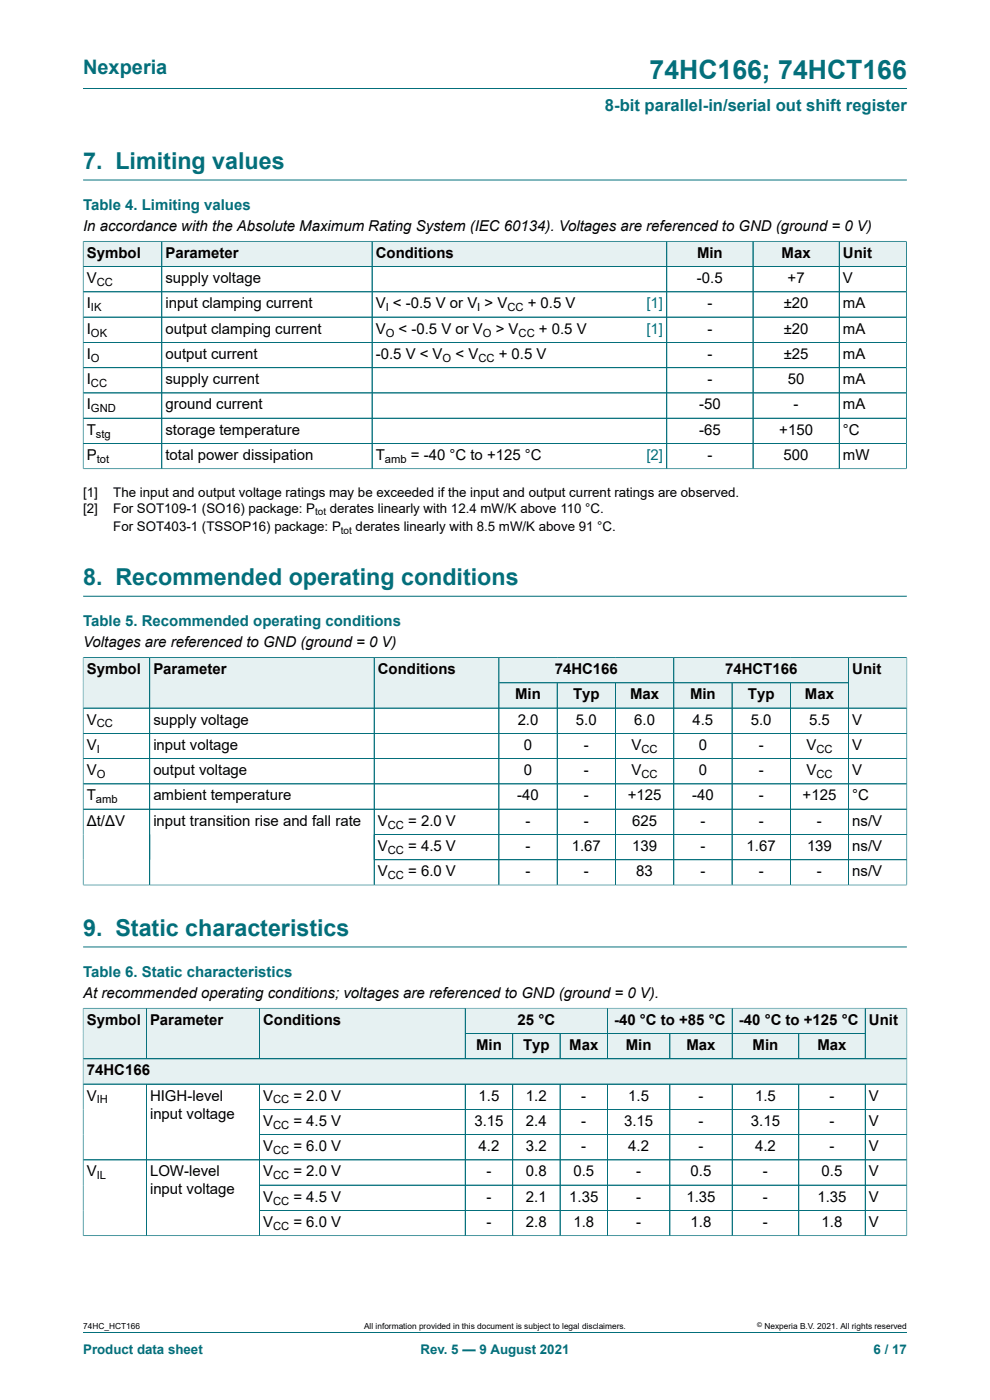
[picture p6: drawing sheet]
<svg xmlns="http://www.w3.org/2000/svg" width="210mm" height="297mm" viewBox="0 0 210 297" stroke-linecap="round" stroke-linejoin="round" font-family="sans-serif">
<defs><g id="words">
<text font-size="5.6" fill="#036f7b" x="137.8" y="16.8">74HC166; 74HCT166</text>
<g font-size="4.9" fill="#036f7b">
<text x="17.6" y="35.9">7. Limiting values</text>
<text x="17.6" y="124.2">8. Recommended operating conditions</text>
<text x="17.6" y="198.6">9. Static characteristics</text>
</g>
<text font-size="4.2" fill="#036f7b" x="17.6" y="15.6">Nexperia</text>
<text font-size="3.5" fill="#036f7b" x="128.3" y="23.7">8-bit parallel-in/serial out shift register</text>
<g font-size="3.2" fill="#036f7b">
<text x="17.6" y="44.5">Table 4. Limiting values</text>
<text x="17.6" y="132.8">Table 5. Recommended operating conditions</text>
<text x="17.6" y="207.2">Table 6. Static characteristics</text>
</g>
<g font-size="3.2">
<text x="17.6" y="49.1">In accordance with the Absolute Maximum Rating System (IEC 60134). Voltages are referenced to GND (ground = 0 V)</text>
<text x="18.4" y="54.7">Symbol</text>
<text x="35.1" y="54.7">Parameter</text>
<text x="79.7" y="54.7">Conditions</text>
<text x="147.8" y="54.7">Min</text>
<text x="165.8" y="54.7">Max</text>
<text x="178.8" y="54.7">Unit</text>
<text x="18.4" y="60.1">V</text>
<text x="18.4" y="65.4">I</text>
<text x="35.1" y="60.1">supply voltage</text>
<text x="35.1" y="65.4">input clamping current</text>
<text x="79.7" y="65.4">V &lt; -0.5 V or V &gt; V</text>
<text x="111.9" y="65.4">+ 0.5 V</text>
<text x="147.8" y="60.1">-0.5</text>
<text x="150.1" y="65.4">-</text>
<text x="166.2" y="65.4">±20</text>
<text x="167.1" y="60.1">+7</text>
<text x="178.8" y="60.1">V</text>
<text x="178.8" y="65.4">mA</text>
<text x="18.4" y="70.8">I</text>
<text x="35.1" y="70.8">output clamping current</text>
<text x="79.7" y="70.8">V</text>
<text x="84.5" y="70.8">&lt; -0.5 V or V</text>
<text x="105.2" y="70.8">&gt; V</text>
<text x="114.3" y="70.8">+ 0.5 V</text>
<text x="150.1" y="70.8">-</text>
<text x="166.2" y="70.8">±20</text>
<text x="178.8" y="70.8">mA</text>
<text x="18.4" y="76.1">I</text>
<text x="35.1" y="76.1">output current</text>
<text x="79.7" y="76.1">-0.5 V &lt; V</text>
<text x="96.6" y="76.1">&lt; V</text>
<text x="105.8" y="76.1">+ 0.5 V</text>
<text x="150.1" y="76.1">-</text>
<text x="166.2" y="76.1">±25</text>
<text x="178.8" y="76.1">mA</text>
<text x="18.4" y="81.5">I</text>
<text x="35.1" y="81.5">supply current</text>
<text x="150.1" y="81.5">-</text>
<text x="167.1" y="81.5">50</text>
<text x="178.8" y="81.5">mA</text>
<text x="18.4" y="86.9">I</text>
<text x="35.1" y="86.9">ground current</text>
<text x="148.3" y="86.9">-50</text>
<text x="168.4" y="86.9">-</text>
<text x="178.8" y="86.9">mA</text>
<text x="18.4" y="92.2">T</text>
<text x="35.1" y="92.2">storage temperature</text>
<text x="148.3" y="92.2">-65</text>
<text x="165.3" y="92.2">+150</text>
<text x="178.8" y="92.2">°C</text>
<text x="18.4" y="97.6">P</text>
<text x="35.1" y="97.6">total power dissipation</text>
<text x="79.7" y="97.6">T</text>
<text x="87.2" y="97.6">= -40 °C to +125 °C</text>
<text x="150.1" y="97.6">-</text>
<text x="166.2" y="97.6">500</text>
<text x="178.8" y="97.6">mW</text>
<text x="17.6" y="137.4">Voltages are referenced to GND (ground = 0 V)</text>
<text x="18.4" y="143">Symbol</text>
<text x="32.5" y="143">Parameter</text>
<text x="80.2" y="143">Conditions</text>
<text x="117.7" y="143">74HC166</text>
<text x="153.8" y="143">74HCT166</text>
<text x="180.8" y="143">Unit</text>
<text x="109.3" y="148.4">Min</text>
<text x="121.6" y="148.4">Typ</text>
<text x="133.7" y="148.4">Max</text>
<text x="146.4" y="148.4">Min</text>
<text x="158.6" y="148.4">Typ</text>
<text x="170.7" y="148.4">Max</text>
<text x="18.4" y="153.7">V</text>
<text x="32.5" y="153.7">supply voltage</text>
<text x="109.8" y="153.7">2.0</text>
<text x="122.2" y="153.7">5.0</text>
<text x="134.5" y="153.7">6.0</text>
<text x="146.9" y="153.7">4.5</text>
<text x="159.3" y="153.7">5.0</text>
<text x="171.6" y="153.7">5.5</text>
<text x="180.8" y="153.7">V</text>
<text x="18.4" y="159.1">V</text>
<text x="32.5" y="159.1">input voltage</text>
<text x="111.1" y="159.1">0</text>
<text x="123.8" y="159.1">-</text>
<text x="134" y="159.1">V</text>
<text x="148.2" y="159.1">0</text>
<text x="160.9" y="159.1">-</text>
<text x="171.1" y="159.1">V</text>
<text x="180.8" y="159.1">V</text>
<text x="18.4" y="164.4">V</text>
<text x="32.5" y="164.4">output voltage</text>
<text x="111.1" y="164.4">0</text>
<text x="123.8" y="164.4">-</text>
<text x="134" y="164.4">V</text>
<text x="148.2" y="164.4">0</text>
<text x="160.9" y="164.4">-</text>
<text x="171.1" y="164.4">V</text>
<text x="180.8" y="164.4">V</text>
<text x="18.4" y="169.8">T</text>
<text x="32.5" y="169.8">ambient temperature</text>
<text x="109.7" y="169.8">-40</text>
<text x="123.8" y="169.8">-</text>
<text x="133.2" y="169.8">+125</text>
<text x="146.8" y="169.8">-40</text>
<text x="160.9" y="169.8">-</text>
<text x="170.3" y="169.8">+125</text>
<text x="180.8" y="169.8">°C</text>
<text x="18.4" y="175.2">Δt/ΔV</text>
<text x="32.5" y="175.2">input transition rise and fall rate</text>
<text x="80.2" y="175.2">V</text>
<text x="86.6" y="175.2">= 2.0 V</text>
<text x="111.5" y="175.2">-</text>
<text x="123.8" y="175.2">-</text>
<text x="134.1" y="175.2">625</text>
<text x="148.6" y="175.2">-</text>
<text x="160.9" y="175.2">-</text>
<text x="173.3" y="175.2">-</text>
<text x="180.8" y="175.2">ns/V</text>
<text x="80.2" y="180.5">V</text>
<text x="80.2" y="185.9">V</text>
<text x="86.6" y="180.5">= 4.5 V</text>
<text x="86.6" y="185.9">= 6.0 V</text>
<text x="111.5" y="180.5">-</text>
<text x="111.5" y="185.9">-</text>
<text x="121.3" y="180.5">1.67</text>
<text x="123.8" y="185.9">-</text>
<text x="134.1" y="180.5">139</text>
<text x="135" y="185.9">83</text>
<text x="148.6" y="180.5">-</text>
<text x="148.6" y="185.9">-</text>
<text x="158.4" y="180.5">1.67</text>
<text x="160.9" y="185.9">-</text>
<text x="171.2" y="180.5">139</text>
<text x="173.3" y="185.9">-</text>
<text x="180.8" y="180.5">ns/V</text>
<text x="180.8" y="185.9">ns/V</text>
<text x="17.6" y="211.8">At recommended operating conditions; voltages are referenced to GND (ground = 0 V).</text>
<text x="18.4" y="217.4">Symbol</text>
<text x="31.8" y="217.4">Parameter</text>
<text x="55.8" y="217.4">Conditions</text>
<text x="109.8" y="217.4">25 °C</text>
<text x="130.3" y="217.4">-40 °C to +85 °C</text>
<text x="156.7" y="217.4">-40 °C to +125 °C</text>
<text x="184.3" y="217.4">Unit</text>
<text x="101" y="222.8">Min</text>
<text x="111" y="222.8">Typ</text>
<text x="120.7" y="222.8">Max</text>
<text x="132.7" y="222.8">Min</text>
<text x="145.6" y="222.8">Max</text>
<text x="159.6" y="222.8">Min</text>
<text x="173.4" y="222.8">Max</text>
<text x="18.4" y="228.1">74HC166</text>
<text x="18.4" y="233.5">V</text>
<text x="31.8" y="233.5">HIGH-level</text>
<text x="55.8" y="233.5">V</text>
<text x="62.2" y="233.5">= 2.0 V</text>
<text x="101.5" y="233.5">1.5</text>
<text x="111.6" y="233.5">1.2</text>
<text x="123.3" y="233.5">-</text>
<text x="133.3" y="233.5">1.5</text>
<text x="148.2" y="233.5">-</text>
<text x="160.2" y="233.5">1.5</text>
<text x="176" y="233.5">-</text>
<text x="184.3" y="233.5">V</text>
<text x="31.8" y="237.3">input voltage</text>
<text x="55.8" y="238.8">V</text>
<text x="62.2" y="238.8">= 4.5 V</text>
<text x="100.6" y="238.8">3.15</text>
<text x="111.6" y="238.8">2.4</text>
<text x="123.3" y="238.8">-</text>
<text x="132.4" y="238.8">3.15</text>
<text x="148.2" y="238.8">-</text>
<text x="159.3" y="238.8">3.15</text>
<text x="176" y="238.8">-</text>
<text x="184.3" y="238.8">V</text>
<text x="55.8" y="244.2">V</text>
<text x="62.2" y="244.2">= 6.0 V</text>
<text x="101.5" y="244.2">4.2</text>
<text x="111.6" y="244.2">3.2</text>
<text x="123.3" y="244.2">-</text>
<text x="133.3" y="244.2">4.2</text>
<text x="148.2" y="244.2">-</text>
<text x="160.2" y="244.2">4.2</text>
<text x="176" y="244.2">-</text>
<text x="184.3" y="244.2">V</text>
<text x="18.4" y="249.6">V</text>
<text x="31.8" y="249.6">LOW-level</text>
<text x="55.8" y="249.6">V</text>
<text x="62.2" y="249.6">= 2.0 V</text>
<text x="103.2" y="249.6">-</text>
<text x="111.6" y="249.6">0.8</text>
<text x="121.6" y="249.6">0.5</text>
<text x="134.9" y="249.6">-</text>
<text x="146.5" y="249.6">0.5</text>
<text x="161.8" y="249.6">-</text>
<text x="174.3" y="249.6">0.5</text>
<text x="184.3" y="249.6">V</text>
<text x="31.8" y="253.4">input voltage</text>
<text x="55.8" y="254.9">V</text>
<text x="62.2" y="254.9">= 4.5 V</text>
<text x="103.2" y="254.9">-</text>
<text x="111.6" y="254.9">2.1</text>
<text x="120.7" y="254.9">1.35</text>
<text x="134.9" y="254.9">-</text>
<text x="145.6" y="254.9">1.35</text>
<text x="161.8" y="254.9">-</text>
<text x="173.4" y="254.9">1.35</text>
<text x="184.3" y="254.9">V</text>
<text x="55.8" y="260.3">V</text>
<text x="62.2" y="260.3">= 6.0 V</text>
<text x="103.2" y="260.3">-</text>
<text x="111.6" y="260.3">2.8</text>
<text x="121.6" y="260.3">1.8</text>
<text x="134.9" y="260.3">-</text>
<text x="146.5" y="260.3">1.8</text>
<text x="161.8" y="260.3">-</text>
<text x="174.3" y="260.3">1.8</text>
<text x="184.3" y="260.3">V</text>
</g>
<g font-size="3.2" fill="#00f">
<text x="137.1" y="65.4">[1]</text>
<text x="137.1" y="70.8">[1]</text>
<text x="137.1" y="97.6">[2]</text>
</g>
<g font-size="2.8">
<text x="17.6" y="105.4">[1]</text>
<text x="24" y="105.4">The input and output voltage ratings may be exceeded if the input and output current ratings are observed.</text>
<text x="17.6" y="108.8">[2]</text>
<text x="24" y="108.8">For SOT109-1 (SO16) package: P</text>
<text x="24" y="112.7">For SOT403-1 (TSSOP16) package: P</text>
<text x="70" y="108.8">derates linearly with 12.4 mW/K above 110 °C.</text>
<text x="75.4" y="112.7">derates linearly with 8.5 mW/K above 91 °C.</text>
</g>
<g font-size="2.8" fill="#036f7b">
<text x="17.6" y="287.2">Product data sheet</text>
<text x="89.2" y="287.2">Rev. 5 — 9 August 2021</text>
<text x="185.3" y="287.2">6 / 17</text>
</g>
<g font-size="2.4">
<text x="20.5" y="60.7">CC</text>
<text x="19.3" y="66">IK</text>
<text x="19.3" y="71.4">OK</text>
<text x="81.8" y="66">I</text>
<text x="81.8" y="71.4">O</text>
<text x="101.2" y="66">I</text>
<text x="102.4" y="71.4">O</text>
<text x="107.6" y="66">CC</text>
<text x="110" y="71.4">CC</text>
<text x="19.3" y="76.8">O</text>
<text x="93.9" y="76.8">O</text>
<text x="101.5" y="76.8">CC</text>
<text x="19.3" y="82.1">CC</text>
<text x="19.3" y="87.5">GND</text>
<text x="20.4" y="92.8">stg</text>
<text x="20.5" y="98.2">tot</text>
<text x="81.6" y="98.2">amb</text>
<text x="20.5" y="154.3">CC</text>
<text x="20.5" y="159.7">I</text>
<text x="136.1" y="159.7">CC</text>
<text x="173.2" y="159.7">CC</text>
<text x="20.5" y="165.1">O</text>
<text x="136.1" y="165.1">CC</text>
<text x="173.2" y="165.1">CC</text>
<text x="20.4" y="170.4">amb</text>
<text x="82.3" y="175.8">CC</text>
<text x="82.3" y="181.1">CC</text>
<text x="82.3" y="186.5">CC</text>
<text x="20.5" y="234.1">IH</text>
<text x="57.9" y="234.1">CC</text>
<text x="57.9" y="239.5">CC</text>
<text x="57.9" y="244.8">CC</text>
<text x="20.5" y="250.2">IL</text>
<text x="57.9" y="250.2">CC</text>
<text x="57.9" y="255.5">CC</text>
<text x="57.9" y="260.9">CC</text>
</g>
<g font-size="2.1">
<text x="66.8" y="109.3">tot</text>
<text x="72.3" y="113.3">tot</text>
</g>
<g font-size="1.8">
<text x="17.6" y="282">74HC_HCT166</text>
<text x="77.2" y="282">All information provided in this document is subject to legal disclaimers.</text>
<text x="162.2" y="282">Nexperia B.V. 2021. All rights reserved</text>
</g>
<text font-size="1.4" x="160.6" y="281.6">©</text>
</g></defs>
<path d="M17.6 18.8h174.8M17.6 38.2h174.8" fill="none" stroke="#036f7b" stroke-width=".21"/>
<path d="M17.7 51.3h16.5v5.2h-16.5z" fill="#e6f1f2"/>
<path d="M17.6 51.1v5.5h16.7v-5.4h-16.7" fill="none" stroke="#036f7b" stroke-width=".21"/>
<path d="M34.4 51.3h44.5v5.2h-44.5z" fill="#e6f1f2"/>
<path d="M34.3 51.2h44.6v5.4h-44.6z" fill="none" stroke="#036f7b" stroke-width=".21"/>
<path d="M79 51.3h52.1v5.2h-52.1z" fill="#e6f1f2"/>
<path d="M131.1 51.2h-52.2v5.4h52.2" fill="none" stroke="#036f7b" stroke-width=".21"/>
<path d="M131.1 51.3h10.3v5.2h-10.3z" fill="#e6f1f2"/>
<path d="M131.1 51.2h10.3v5.4h-10.3" fill="none" stroke="#036f7b" stroke-width=".21"/>
<path d="M141.5 51.3h18.2v5.2h-18.2z" fill="#e6f1f2"/>
<path d="M141.4 51.2h18.3v5.4h-18.3z" fill="none" stroke="#036f7b" stroke-width=".21"/>
<path d="M159.8 51.3h18.2v5.2h-18.2z" fill="#e6f1f2"/>
<path d="M159.7 51.2h18.3v5.4h-18.3z" fill="none" stroke="#036f7b" stroke-width=".21"/>
<path d="M178.1 51.3h14.1v5.2h-14.1z" fill="#e6f1f2"/>
<g fill="none" stroke="#036f7b" stroke-width=".21">
<path d="M17.6 56.6h174.7M17.6 51.3v48.2M17.7 51.2h174.6M34.3 51.3v48.1M78.9 51.3v48.1M141.4 51.3v48.1M159.7 51.3v48.1M178 51.2v48.2M192.3 51.1v48.4M17.6 61.9h174.7M17.6 67.3h174.7M17.6 72.6h174.7"/>
<path d="M17.6 78h174.7M17.6 99.4h174.7M17.6 83.4h174.7M17.6 88.7h174.7M17.6 94.1h174.7M17.6 126.5h174.8M105.8 139.5h37.1v5.4h-37.1z"/>
</g>
<path d="M105.9 139.6h37v5.2h-37z" fill="#e6f1f2"/>
<path d="M142.9 139.5h37.1v5.4h-37.1z" fill="none" stroke="#036f7b" stroke-width=".21"/>
<path d="M143 139.6h36.9v5.2h-36.9z" fill="#e6f1f2"/>
<path d="M17.6 139.4v10.8h14.1v-10.7h-14.1" fill="none" stroke="#036f7b" stroke-width=".21"/>
<path d="M17.7 139.6h14v10.5h-14z" fill="#e6f1f2"/>
<path d="M31.7 139.5h47.7v10.7h-47.7z" fill="none" stroke="#036f7b" stroke-width=".21"/>
<path d="M31.8 139.6h47.5v10.5h-47.5z" fill="#e6f1f2"/>
<path d="M79.4 139.5h26.4v10.7h-26.4z" fill="none" stroke="#036f7b" stroke-width=".21"/>
<g fill="#e6f1f2">
<path d="M79.4 139.6h26.4v10.5h-26.4z"/>
<path d="M105.9 144.9h12.2v5.2h-12.2z"/>
</g>
<path d="M105.8 144.9h12.4v5.3h-12.4z" fill="none" stroke="#036f7b" stroke-width=".21"/>
<path d="M118.3 144.9h12.2v5.2h-12.2z" fill="#e6f1f2"/>
<path d="M118.2 144.9h12.4v5.3h-12.4z" fill="none" stroke="#036f7b" stroke-width=".21"/>
<path d="M130.6 144.9h12.3v5.2h-12.3z" fill="#e6f1f2"/>
<path d="M130.6 144.9h12.3v5.3h-12.3z" fill="none" stroke="#036f7b" stroke-width=".21"/>
<path d="M143 144.9h12.2v5.2h-12.2z" fill="#e6f1f2"/>
<path d="M142.9 144.9h12.4v5.3h-12.4z" fill="none" stroke="#036f7b" stroke-width=".21"/>
<path d="M155.4 144.9h12.2v5.2h-12.2z" fill="#e6f1f2"/>
<path d="M155.3 144.9h12.3v5.3h-12.3z" fill="none" stroke="#036f7b" stroke-width=".21"/>
<path d="M167.7 144.9h12.2v5.2h-12.2z" fill="#e6f1f2"/>
<path d="M192.4 139.4v10.8h-24.8v-5.3h12.4M192.4 139.5h-12.4v10.7" fill="none" stroke="#036f7b" stroke-width=".21"/>
<path d="M180.1 139.6h12.2v10.5h-12.2z" fill="#e6f1f2"/>
<g fill="none" stroke="#036f7b" stroke-width=".21">
<path d="M17.6 139.6v48.2M17.7 139.5h174.6M31.7 139.6v48.1M79.4 139.6v48.1M105.8 139.6v48.1M142.9 139.6v48.1M180 139.6v48.1M192.4 139.6v48.2M17.6 150.2h174.8M17.6 155.6h174.8M105.9 144.9h74M118.2 144.9v42.8"/>
<path d="M130.6 144.9v42.8M155.3 144.9v42.8M167.6 144.9v42.8M17.6 171.7h174.8M192.4 160.9h-174.8M192.4 166.3h-174.8M192.4 177h-113M79.4 182.4h113M192.4 187.7h-174.8M17.6 200.9h174.8M98.7 213.9h30.2v5.4h-30.2z"/>
</g>
<path d="M98.8 214h30v5.2h-30z" fill="#e6f1f2"/>
<path d="M128.9 213.9h26.4v5.4h-26.4z" fill="none" stroke="#036f7b" stroke-width=".21"/>
<path d="M128.9 214h26.3v5.2h-26.3z" fill="#e6f1f2"/>
<path d="M155.3 213.9h28.2v5.4h-28.2z" fill="none" stroke="#036f7b" stroke-width=".21"/>
<path d="M155.4 214h28.1v5.2h-28.1z" fill="#e6f1f2"/>
<path d="M17.6 213.8v10.8h13.4v-10.7h-13.4" fill="none" stroke="#036f7b" stroke-width=".21"/>
<path d="M17.7 214h13.3v10.5h-13.3z" fill="#e6f1f2"/>
<path d="M31 213.9h24v10.7h-24z" fill="none" stroke="#036f7b" stroke-width=".21"/>
<path d="M31.1 214h23.9v10.5h-23.9z" fill="#e6f1f2"/>
<path d="M55 213.9h43.7v10.7h-43.7z" fill="none" stroke="#036f7b" stroke-width=".21"/>
<g fill="#e6f1f2">
<path d="M55.1 214h43.5v10.5h-43.5z"/>
<path d="M98.8 219.3h9.9v5.2h-9.9z"/>
</g>
<path d="M98.7 219.3h10.1v5.3h-10.1z" fill="none" stroke="#036f7b" stroke-width=".21"/>
<path d="M108.8 219.3h9.9v5.2h-9.9z" fill="#e6f1f2"/>
<path d="M108.8 219.3h10v5.3h-10z" fill="none" stroke="#036f7b" stroke-width=".21"/>
<path d="M118.9 219.3h9.9v5.2h-9.9z" fill="#e6f1f2"/>
<path d="M118.8 219.3h10.1v5.3h-10.1z" fill="none" stroke="#036f7b" stroke-width=".21"/>
<path d="M128.9 219.3h13.1v5.2h-13.1z" fill="#e6f1f2"/>
<path d="M128.9 219.3h13.2v5.3h-13.2z" fill="none" stroke="#036f7b" stroke-width=".21"/>
<path d="M142.2 219.3h13v5.2h-13z" fill="#e6f1f2"/>
<path d="M142.1 219.3h13.2v5.3h-13.2z" fill="none" stroke="#036f7b" stroke-width=".21"/>
<path d="M155.4 219.3h14v5.2h-14z" fill="#e6f1f2"/>
<path d="M155.3 219.3h14.1v5.3h-14.1z" fill="none" stroke="#036f7b" stroke-width=".21"/>
<path d="M169.5 219.3h14v5.2h-14z" fill="#e6f1f2"/>
<path d="M192.4 213.8v10.8h-23v-5.3h14.1M192.4 213.9h-8.9v10.7" fill="none" stroke="#036f7b" stroke-width=".21"/>
<path d="M183.6 214h8.7v10.5h-8.7z" fill="#e6f1f2"/>
<path d="M17.6 224.6h174.8v5.4h-174.8z" fill="none" stroke="#036f7b" stroke-width=".21"/>
<path d="M17.7 224.7h174.6v5.2h-174.6z" fill="#e6f1f2"/>
<g fill="none" stroke="#036f7b" stroke-width=".21">
<path d="M17.6 214v48.2M17.7 213.9h174.6M31 214v10.5M55 214v10.5M98.7 214v10.5M98.8 219.3h84.7M108.8 219.3v5.2M118.8 219.3v5.2M128.9 214v10.5M142.1 219.3v5.2M155.3 214v10.5M169.4 219.3v5.2"/>
<path d="M183.5 214v10.5M192.4 214v48.2M17.6 230h174.8M17.7 224.6h174.6M31 230v32.1M55 235.3h137.4M55 230v32.1M98.7 230v32.1M108.8 230v32.1M118.8 230v32.1M128.9 230v32.1M142.1 230v32.1"/>
<path d="M155.3 230v32.1M169.4 230v32.1M183.5 230v32.1M55 240.7h137.4M55 251.4h137.4M55 256.8h137.4M192.4 246.1h-174.8M192.4 262.1h-174.8M17.6 282.6h174.8"/>
</g>
<use href="#words"/>
</svg>
